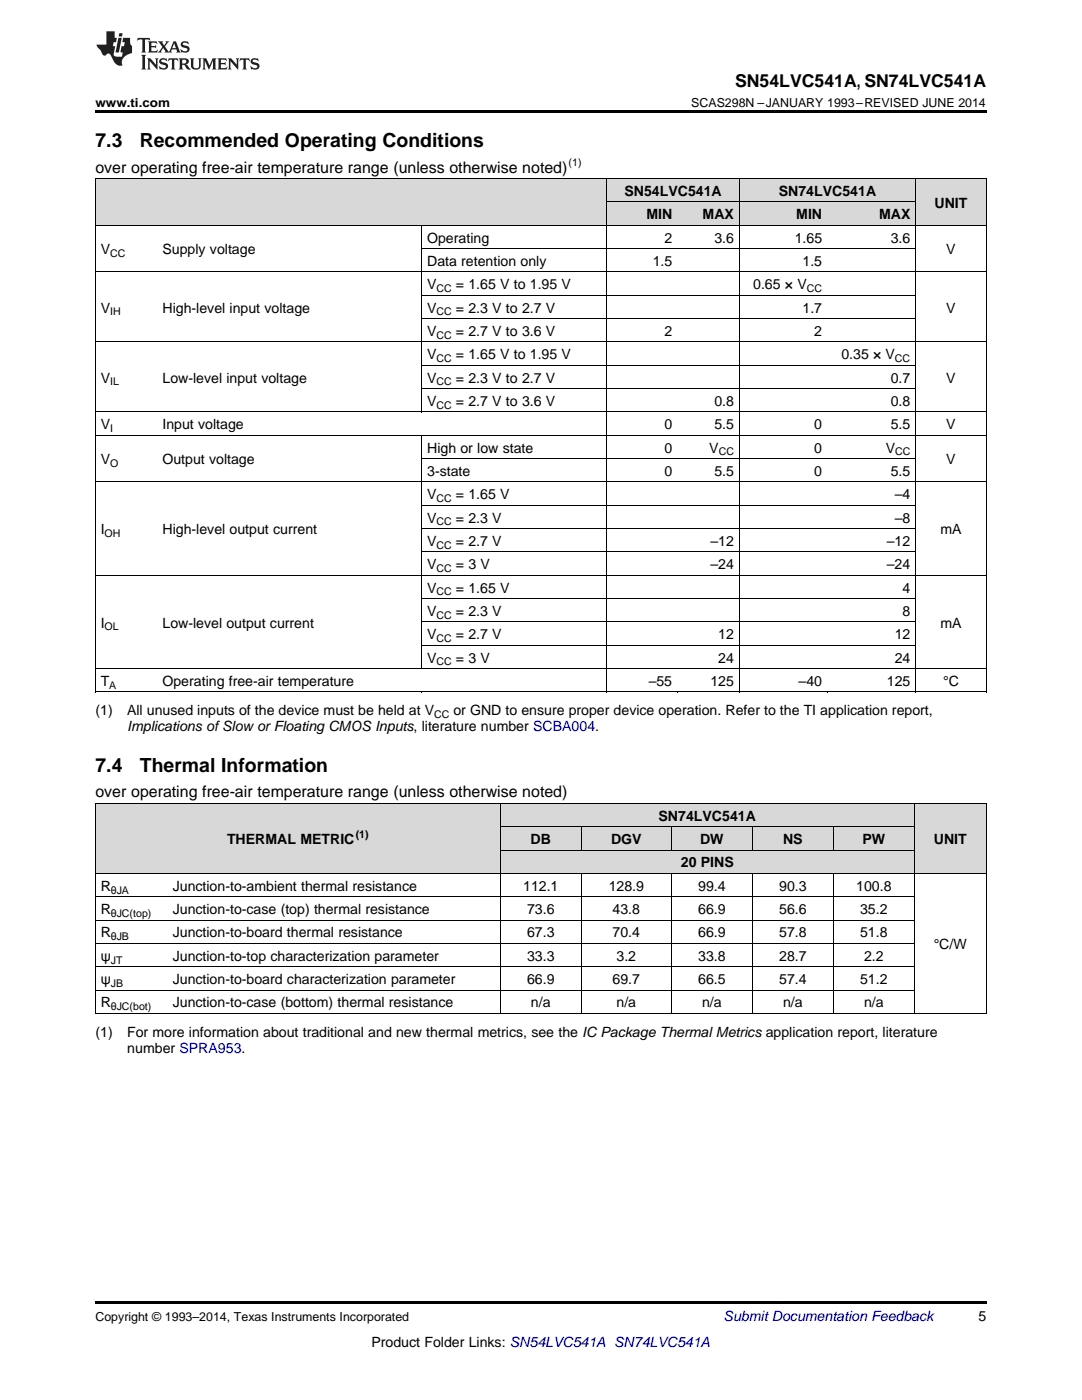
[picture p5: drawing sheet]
<svg xmlns="http://www.w3.org/2000/svg" width="216mm" height="279mm" viewBox="0 0 216 279" stroke-linecap="round" stroke-linejoin="round" font-family="sans-serif">
<defs><g id="words">
<g font-size="3.9">
<text x="19" y="29.3">7.3</text>
<text x="27.9" y="29.3">Recommended Operating Conditions</text>
<text x="19" y="154">7.4</text>
<text x="27.9" y="154">Thermal Information</text>
</g>
<text font-size="3.5" x="146.7" y="17.3">SN54LVC541A, SN74LVC541A</text>
<g font-size="3.2">
<text x="19" y="34.4">over operating free-air temperature range (unless otherwise noted)</text>
<text x="19" y="159.1">over operating free-air temperature range (unless otherwise noted)</text>
</g>
<g font-size="2.8">
<text x="124.6" y="39.1">SN54LVC541A</text>
<text x="155.4" y="39.1">SN74LVC541A</text>
<text x="186.5" y="41.4">UNIT</text>
<text x="129" y="43.7">MIN</text>
<text x="140.2" y="43.7">MAX</text>
<text x="158.9" y="43.7">MIN</text>
<text x="175.4" y="43.7">MAX</text>
<text x="20.1" y="50.7">V</text>
<text x="32.4" y="50.7">Supply voltage</text>
<text x="85.2" y="48.4">Operating</text>
<text x="85.2" y="53.1">Data retention only</text>
<text x="130.2" y="53.1">1.5</text>
<text x="132.6" y="48.4">2</text>
<text x="142.6" y="48.4">3.6</text>
<text x="158.6" y="48.4">1.65</text>
<text x="160.1" y="53.1">1.5</text>
<text x="177.7" y="48.4">3.6</text>
<text x="188.8" y="50.7">V</text>
<text x="85.2" y="57.7">V</text>
<text x="91" y="57.7">= 1.65 V to 1.95 V</text>
<text x="150.3" y="57.7">0.65 × V</text>
<text x="20.1" y="62.4">V</text>
<text x="32.4" y="62.4">High-level input voltage</text>
<text x="85.2" y="62.4">V</text>
<text x="91" y="62.4">= 2.3 V to 2.7 V</text>
<text x="160.1" y="62.4">1.7</text>
<text x="188.8" y="62.4">V</text>
<text x="85.2" y="67">V</text>
<text x="85.2" y="71.7">V</text>
<text x="91" y="67">= 2.7 V to 3.6 V</text>
<text x="91" y="71.7">= 1.65 V to 1.95 V</text>
<text x="132.6" y="67">2</text>
<text x="162.5" y="67">2</text>
<text x="167.9" y="71.7">0.35 × V</text>
<text x="20.1" y="76.3">V</text>
<text x="32.4" y="76.3">Low-level input voltage</text>
<text x="85.2" y="76.3">V</text>
<text x="91" y="76.3">= 2.3 V to 2.7 V</text>
<text x="177.7" y="76.3">0.7</text>
<text x="188.8" y="76.3">V</text>
<text x="85.2" y="81">V</text>
<text x="91" y="81">= 2.7 V to 3.6 V</text>
<text x="142.6" y="81">0.8</text>
<text x="177.7" y="81">0.8</text>
<text x="20.1" y="85.7">V</text>
<text x="32.4" y="85.7">Input voltage</text>
<text x="132.6" y="85.7">0</text>
<text x="142.6" y="85.7">5.5</text>
<text x="162.5" y="85.7">0</text>
<text x="177.7" y="85.7">5.5</text>
<text x="188.8" y="85.7">V</text>
<text x="20.1" y="92.6">V</text>
<text x="32.4" y="92.6">Output voltage</text>
<text x="85.2" y="90.3">High or low state</text>
<text x="85.2" y="95">3-state</text>
<text x="132.6" y="90.3">0</text>
<text x="132.6" y="95">0</text>
<text x="141.5" y="90.3">V</text>
<text x="142.6" y="95">5.5</text>
<text x="162.5" y="90.3">0</text>
<text x="162.5" y="95">0</text>
<text x="176.7" y="90.3">V</text>
<text x="177.7" y="95">5.5</text>
<text x="188.8" y="92.6">V</text>
<text x="85.2" y="99.6">V</text>
<text x="91" y="99.6">= 1.65 V</text>
<text x="178.5" y="99.6">–4</text>
<text x="20.1" y="106.6">I</text>
<text x="32.4" y="106.6">High-level output current</text>
<text x="85.2" y="104.3">V</text>
<text x="91" y="104.3">= 2.3 V</text>
<text x="178.5" y="104.3">–8</text>
<text x="187.6" y="106.6">mA</text>
<text x="85.2" y="108.9">V</text>
<text x="85.2" y="113.6">V</text>
<text x="91" y="108.9">= 2.7 V</text>
<text x="91" y="113.6">= 3 V</text>
<text x="141.7" y="108.9">–12</text>
<text x="141.7" y="113.6">–24</text>
<text x="177" y="108.9">–12</text>
<text x="177" y="113.6">–24</text>
<text x="85.2" y="118.3">V</text>
<text x="91" y="118.3">= 1.65 V</text>
<text x="180.1" y="118.3">4</text>
<text x="20.1" y="125.2">I</text>
<text x="32.4" y="125.2">Low-level output current</text>
<text x="85.2" y="122.9">V</text>
<text x="91" y="122.9">= 2.3 V</text>
<text x="180.1" y="122.9">8</text>
<text x="187.6" y="125.2">mA</text>
<text x="85.2" y="127.6">V</text>
<text x="91" y="127.6">= 2.7 V</text>
<text x="143.3" y="127.6">12</text>
<text x="178.5" y="127.6">12</text>
<text x="20.1" y="136.9">T</text>
<text x="32.4" y="136.9">Operating free-air temperature</text>
<text x="85.2" y="132.2">V</text>
<text x="91" y="132.2">= 3 V</text>
<text x="129.4" y="136.9">–55</text>
<text x="141.7" y="136.9">125</text>
<text x="143.3" y="132.2">24</text>
<text x="159.3" y="136.9">–40</text>
<text x="177" y="136.9">125</text>
<text x="178.5" y="132.2">24</text>
<text x="188.2" y="136.9">°C</text>
<text x="19" y="142.7">(1)</text>
<text x="25.4" y="142.7">All unused inputs of the device must be held at V</text>
<text x="90.5" y="142.7">or GND to ensure proper device operation. Refer to the TI application report,</text>
<text x="25.4" y="145.9">Implications ofSlow or Floating CMOS Inputs, literature number SCBA004.</text>
<text x="131.4" y="163.8">SN74LVC541A</text>
<text x="45.3" y="168.5">THERMAL METRIC</text>
<text x="105.9" y="168.5">DB</text>
<text x="121.9" y="168.5">DGV</text>
<text x="135.9" y="173.1">20 PINS</text>
<text x="139.7" y="168.5">DW</text>
<text x="156.2" y="168.5">NS</text>
<text x="172.1" y="168.5">PW</text>
<text x="186.3" y="168.5">UNIT</text>
<text x="20.1" y="177.8">R</text>
<text x="34.5" y="177.8">Junction-to-ambient thermal resistance</text>
<text x="104.4" y="177.8">112.1</text>
<text x="121.5" y="177.8">128.9</text>
<text x="139.3" y="177.8">99.4</text>
<text x="155.5" y="177.8">90.3</text>
<text x="170.9" y="177.8">100.8</text>
<text x="20.1" y="182.4">R</text>
<text x="34.5" y="182.4">Junction-to-case (top) thermal resistance</text>
<text x="105.2" y="182.4">73.6</text>
<text x="122.2" y="182.4">43.8</text>
<text x="139.3" y="182.4">66.9</text>
<text x="155.5" y="182.4">56.6</text>
<text x="171.6" y="182.4">35.2</text>
<text x="20.1" y="187.1">R</text>
<text x="20.1" y="191.7">ψ</text>
<text x="34.5" y="187.1">Junction-to-board thermal resistance</text>
<text x="34.5" y="191.7">Junction-to-top characterization parameter</text>
<text x="105.2" y="187.1">67.3</text>
<text x="105.2" y="191.7">33.3</text>
<text x="122.2" y="187.1">70.4</text>
<text x="123" y="191.7">3.2</text>
<text x="139.3" y="187.1">66.9</text>
<text x="139.3" y="191.7">33.8</text>
<text x="155.5" y="187.1">57.8</text>
<text x="155.5" y="191.7">28.7</text>
<text x="171.6" y="187.1">51.8</text>
<text x="172.4" y="191.7">2.2</text>
<text x="186.3" y="189.4">°C/W</text>
<text x="20.1" y="196.4">ψ</text>
<text x="34.5" y="196.4">Junction-to-board characterization parameter</text>
<text x="105.2" y="196.4">66.9</text>
<text x="122.2" y="196.4">69.7</text>
<text x="139.3" y="196.4">66.5</text>
<text x="155.5" y="196.4">57.4</text>
<text x="171.6" y="196.4">51.2</text>
<text x="20.1" y="201">R</text>
<text x="34.5" y="201">Junction-to-case (bottom) thermal resistance</text>
<text x="105.9" y="201">n/a</text>
<text x="123" y="201">n/a</text>
<text x="140.1" y="201">n/a</text>
<text x="156.2" y="201">n/a</text>
<text x="172.4" y="201">n/a</text>
<text x="19" y="206.9">(1)</text>
<text x="25.4" y="206.9">For more information about traditional and new thermal metrics, see the IC Package Thermal Metrics application report, literature</text>
<text x="25.4" y="210.1">number SPRA953.</text>
<text x="195.3" y="263.6">5</text>
<text x="74.1" y="268.9">Product Folder Links: SN54LVC541A SN74LVC541A</text>
</g>
<text font-size="2.8" fill="#0000c8" x="144.4" y="263.6">Submit Documentation Feedback</text>
<g font-size="2.5">
<text x="19" y="21.4">www.ti.com</text>
<text x="137.9" y="21.4">SCAS298N –JANUARY 1993–REVISED JUNE 2014</text>
<text x="19" y="263.6">Copyright © 1993–2014, Texas Instruments Incorporated</text>
</g>
<g font-size="2.1">
<text x="113.5" y="33.2">(1)</text>
<text x="22" y="51.3">CC</text>
<text x="87.1" y="58.3">CC</text>
<text x="161" y="58.3">CC</text>
<text x="22" y="62.9">IH</text>
<text x="87.1" y="62.9">CC</text>
<text x="87.1" y="67.6">CC</text>
<text x="22" y="76.9">IL</text>
<text x="87.1" y="72.2">CC</text>
<text x="87.1" y="76.9">CC</text>
<text x="178.6" y="72.2">CC</text>
<text x="87.1" y="81.6">CC</text>
<text x="22" y="86.2">I</text>
<text x="22" y="93.2">O</text>
<text x="143.4" y="90.9">CC</text>
<text x="178.6" y="90.9">CC</text>
<text x="87.1" y="100.2">CC</text>
<text x="20.9" y="107.2">OH</text>
<text x="87.1" y="104.8">CC</text>
<text x="87.1" y="109.5">CC</text>
<text x="87.1" y="114.2">CC</text>
<text x="87.1" y="118.8">CC</text>
<text x="20.9" y="125.8">OL</text>
<text x="87.1" y="123.5">CC</text>
<text x="87.1" y="128.1">CC</text>
<text x="21.8" y="137.4">A</text>
<text x="87.1" y="132.8">CC</text>
<text x="86.6" y="143.3">CC</text>
<text x="71" y="167.3">(1)</text>
<text x="22.1" y="178.3">θJA</text>
<text x="22.1" y="183">θJC(top)</text>
<text x="22.1" y="187.6">θJB</text>
<text x="22.1" y="192.3">JT</text>
<text x="22.1" y="197">JB</text>
<text x="22.1" y="201.6">θJC(bot)</text>
</g>
</g></defs>
<g fill="#d8d8d8">
<path d="M19 160.4h14.4v14h-14.4z"/>
<path d="M33.4 160.4h66.4v14h-66.4z"/>
<path d="M99.8 169.7h16.2v4.7h-16.2z"/>
<path d="M116 169.7h18v4.7h-18z"/>
<path d="M134 169.7h16.1v4.7h-16.1z"/>
<path d="M150.1 169.7h16.2v4.7h-16.2z"/>
<path d="M166.3 169.7h16.2v4.7h-16.2z"/>
<path d="M182.5 160.4h14.3v14h-14.3z"/>
<path d="M99.8 165.1h16.2v4.6h-16.2z"/>
<path d="M116 165.1h18v4.6h-18z"/>
<path d="M134 165.1h16.1v4.6h-16.1z"/>
<path d="M150.1 165.1h16.2v4.6h-16.2z"/>
<path d="M166.3 165.1h16.2v4.6h-16.2z"/>
<path d="M99.8 160.4h16.2v4.7h-16.2z"/>
<path d="M116 160.4h18v4.7h-18z"/>
<path d="M134 160.4h16.1v4.7h-16.1z"/>
<path d="M150.1 160.4h16.2v4.7h-16.2z"/>
<path d="M166.3 160.4h16.2v4.7h-16.2z"/>
<path d="M19 35.7h12.4v9.3h-12.4z"/>
<path d="M31.4 35.7h52.8v9.3h-52.8z"/>
<path d="M84.2 35.7h36.9v9.3h-36.9z"/>
<path d="M121.1 40.4h14.1v4.6h-14.1z"/>
<path d="M135.2 40.4h12.3v4.6h-12.3z"/>
<path d="M147.5 40.4h17.6v4.6h-17.6z"/>
<path d="M165.1 40.4h17.6v4.6h-17.6z"/>
<path d="M182.7 35.7h14.1v9.3h-14.1z"/>
<path d="M121.1 35.7h14.1v4.7h-14.1z"/>
<path d="M135.2 35.7h12.3v4.7h-12.3z"/>
<path d="M147.5 35.7h17.6v4.7h-17.6z"/>
<path d="M165.1 35.7h17.6v4.7h-17.6z"/>
</g>
<g fill="#000">
<path d="M19 22h177.8v.5h-177.8zM19 138.1h.2zM84.1 138.1h.1zM121 138.1h.1zM135.1 138.1h.1zM147.4 138.1h.1zM165 138.1h.1zM182.6 138.1h.1zM196.7 138.1h.1zM19 202.3h.2zM99.7 202.3h.1zM115.9 202.3h.1z"/>
<path d="M133.9 202.3h.1zM150 202.3h.1zM166.2 202.3h.1zM182.4 202.3h.1zM196.7 202.3h.1zM19 259.7h177.8v.5h-177.8z"/>
</g>
<g fill="none" stroke="#000" stroke-width=".2">
<path d="M19 35.6h177.8M19.1 35.7v102.4M121.1 35.7v102.4M147.5 35.7v102.4M182.7 35.7v102.4M196.8 35.7v102.4M19 54.3h177.8M19 45h177.8M84.1 45v37.3M84.2 58.9h98.5M84.2 49.6h98.5M121.1 40.3h61.6"/>
<path d="M19 68.2h177.8M84.2 77.6h98.5M84.2 72.9h98.5M84.2 63.6h98.5M19 96.2h177.8M19 86.9h177.8M19 82.2h177.8M84.1 86.9v46.6M84.2 91.5h98.5M19 114.8h177.8M84.2 119.5h98.5M84.2 110.2h98.5"/>
<path d="M84.2 105.5h98.5M84.2 100.8h98.5M19 138.1h177.8M19 133.4h177.8M84.2 128.8h98.5M84.2 124.1h98.5M19 179h163.5M19 174.3h177.8M19 160.4h177.8M19.1 160.4v41.9M99.8 160.4v41.9M99.8 169.7h82.7"/>
<path d="M99.8 165h82.6M116 165v4.7M116 174.3v28M133.9 165v4.7M133.9 174.3v28M150.1 165v4.7M150.1 174.3v28M166.2 165v4.7M166.2 174.3v28M182.4 160.4v41.9M196.8 160.4v41.9M19 197.6h163.5"/>
<path d="M19 193h163.5M19 188.3h163.5M19 183.6h163.5M19 202.3h177.8"/>
</g>
<g fill="#231f20">
<path d="M27.5 7.6l-.1 .5 .4-.2h.6v.1v2.1l-.2 .4h1l-.3-.4v-2.1l.1-.1h.5l.5 .2-.2-.5zM29.5 8.3l.2 .3v1.5l-.2 .4h1.8l.2-.6a1.04 1.04 0 0 1-1.3 .2v-.7h.6l.3 .2v-.6l-.3 .2h-.6v-.6l.8-.1 .4 .3-.2-.5zM31.5 8.3l.9 1.1-.9 1.1h.8l-.2-.2 .5-.7 .4 .7-.2 .2h1.5l-.1-.2 .1-.4h.9l.1 .4-.2 .2h1l-.3-.3-.7-1.9h-.5l-.9 2-.8-1 .9-1h-.8l.1 .3-.3 .5-.4-.6 .2-.2zM34.7 8.6l.4 1h-.7zM36.3 8.4a.63 .63 0 0 0-.2 .7 .63 .63 0 0 0 .6 .4l.6 .2 .1 .2a.75 .75 0 0 1-.7 .4 .75 .75 0 0 1-.6-.5l.1 .7 .1-.1a1.11 1.11 0 0 0 1.5-.6 1.13 1.13 0 0 0-1.2-.8l-.1-.4a1.04 1.04 0 0 1 1.2 .2l-.2-.5-.1 .1-.5-.2zM28.2 10.9l.2 .4v2.2l-.2 .4h1l-.3-.4v-2.2l.3-.4zM29.3 11.6l.3 .4v1.5l-.3 .4h.8l-.2-.4v-1.3l1.5 1.7v-1.9l.2-.4h-.7l.2 .4v.9l-1.1-1.3zM32 11.8a.62 .62 0 0 0-.2 .7 .62 .62 0 0 0 .6 .4l.6 .1 .1 .3a.76 .76 0 0 1-.7 .3 .76 .76 0 0 1-.6-.4l.1 .7 .1-.1a1.11 1.11 0 0 0 1.5-.6 1.13 1.13 0 0 0-1.2-.8l-.1-.4a1.04 1.04 0 0 1 1.2 .2l-.2-.6-.1 .1-.5-.1zM33.7 11.6l-.2 .6a.61 .61 0 0 1 .8-.3v1.6l-.2 .4h.9l-.2-.4v-1.6a.63 .63 0 0 1 .8 .3l-.2-.6zM35.6 11.6l.3 .4v1.5l-.3 .4h1l-.2-.2v-.8l.5 .2a.76 .76 0 0 0 1.2 .7l-1-1a.58 .58 0 0 0 .6-.5 .58 .58 0 0 0-.5-.6zM36.4 11.9h.1a.45 .45 0 0 1 .5 .1 .45 .45 0 0 1 .1 .5l-.7 .2zM37.9 11.6l.2 .2a2.17 2.17 0 0 0 .3 1.9 .99 .99 0 0 0 1.6-.6v-1.1l.2-.4h-.7l.2 .2a1.92 1.92 0 0 1-.2 1.8 .6 .6 0 0 1-.9-.5v-1.1l.2-.4zM40.4 11.6l.2 .4v1.5l-.2 .4h.7l-.2-.4v-1.4l.8 1.8 .8-1.8v1.4l-.2 .4h.9l-.2-.4v-1.5l.2-.4h-.8l-.6 1.5-.6-1.5zM43.4 11.6l.2 .4v1.5l-.2 .4h1.8l.2-.6a1.04 1.04 0 0 1-1.3 .1v-.6h.5l.4 .2v-.6l-.4 .2h-.5v-.7h.8l.3 .3-.1-.6zM45.5 11.6l.2 .4v1.5l-.2 .4h.7l-.2-.4v-1.3l1.5 1.7v-1.9l.2-.4h-.7l.2 .4v.9l-1.1-1.3zM47.9 11.6l-.1 .6a.61 .61 0 0 1 .8-.3v1.6l-.3 .4h1l-.3-.4 .1-1.6a.63 .63 0 0 1 .7 .3l-.1-.6zM50.2 11.8a.62 .62 0 0 0-.2 .7 .62 .62 0 0 0 .6 .4l.6 .1 .2 .3a.76 .76 0 0 1-.8 .3 .76 .76 0 0 1-.6-.4l.1 .7 .2-.1a1.11 1.11 0 0 0 1.5-.6 1.13 1.13 0 0 0-1.3-.8l-.1-.4a1.04 1.04 0 0 1 1.2 .2l-.1-.6-.2 .1-.5-.1z"/>
<path d="M21.2 6.3v2.6h-1.9l.1 .4 .7 .9a.91 .91 0 0 0 1 .8 .56 .56 0 0 1 .5-.3 .56 .56 0 0 1 .5 .3l.4 .8a1.53 1.53 0 0 0 1.9 1.2 1.54 1.54 0 0 1 1-2.1l.9-.3v-1.4a1.52 1.52 0 0 1-.3-1.6h-1.4l-.2 .8h.5l-.2 .8h-.4l-.2 1v.2l.4 .1-.2 .8a1.93 1.93 0 0 1-1.6-.3l.3-1.8h-.5l.2-.8h.4l.2-.8h-.4v-1.3zM23.6 7.6l-.6 2.9h.7l.6-2.9zM23.8 6.6l-.1 .7h.6l.2-.7z"/>
</g>
<use href="#words"/>
</svg>
